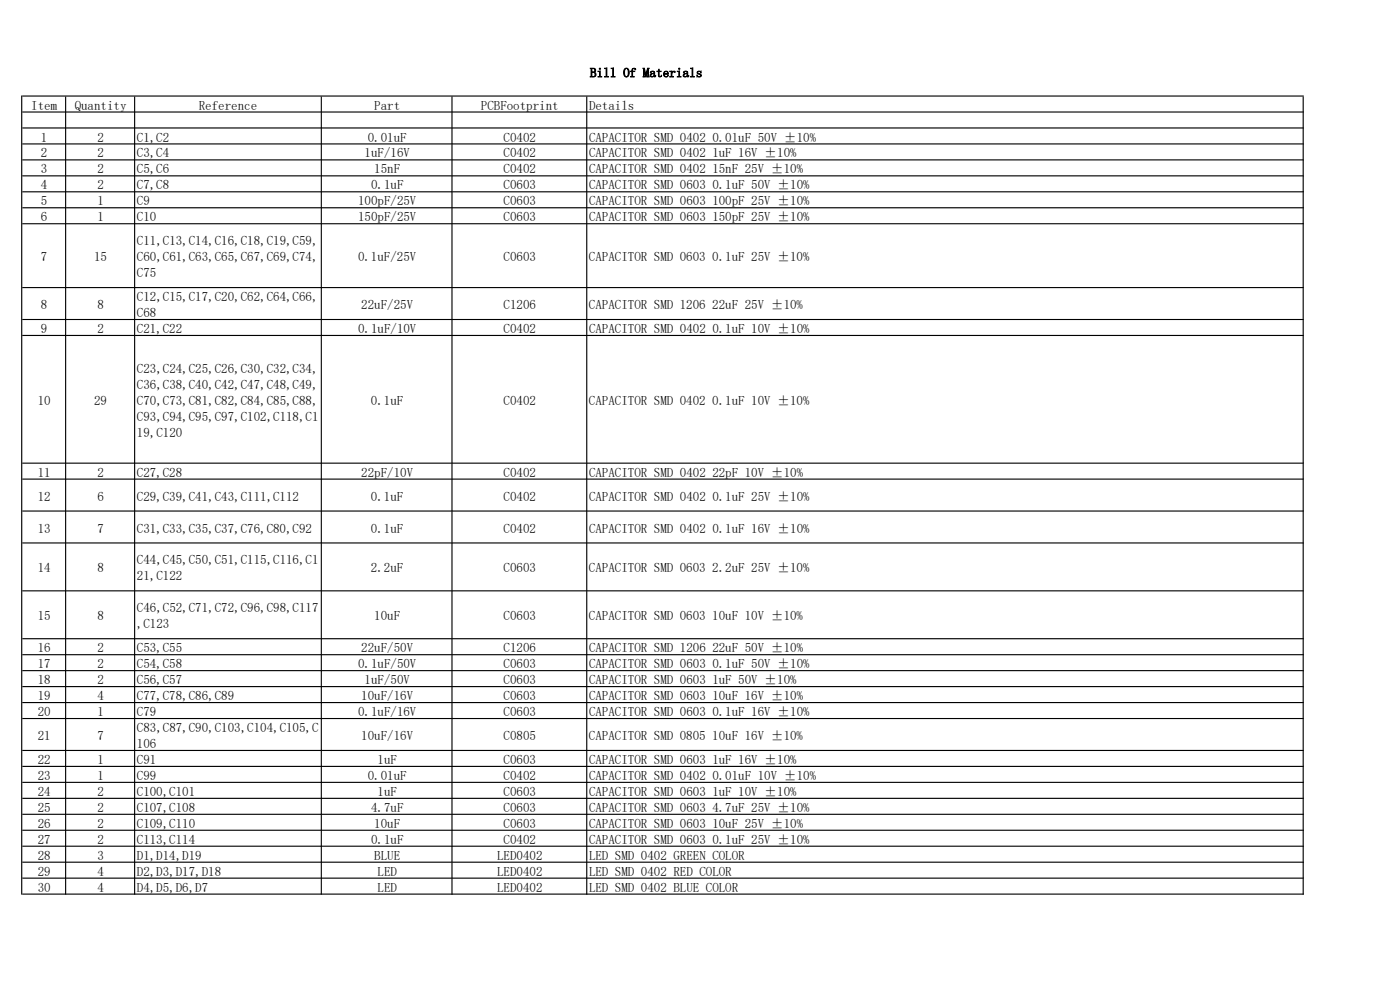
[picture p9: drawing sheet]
<svg xmlns="http://www.w3.org/2000/svg" width="420mm" height="297mm" viewBox="0 0 420 297" stroke-linecap="round" stroke-linejoin="round" font-family="sans-serif">
<defs><g id="words">
<g font-size="3.9">
<text x="177" y="23.1">Bill Of Materials</text>
<text x="9.4" y="32.9">Item</text>
<text x="22.4" y="32.9">Quantity</text>
<text x="59.6" y="32.9">Reference</text>
<text x="112.2" y="32.9">Part</text>
<text x="144.3" y="32.9">PCBFootprint</text>
<text x="176.7" y="32.9">Details</text>
<text x="12.3" y="42.4">1</text>
<text x="12.3" y="47.2">2</text>
<text x="29.2" y="42.4">2</text>
<text x="29.2" y="47.2">2</text>
<text x="41.1" y="42.4">C1,C2</text>
<text x="41.1" y="47.2">C3,C4</text>
<text x="109.4" y="47.2">1uF/16V</text>
<text x="110.3" y="42.4">0.01uF</text>
<text x="151.1" y="42.4">C0402</text>
<text x="151.1" y="47.2">C0402</text>
<text x="176.7" y="42.4">CAPACITOR SMD 0402 0.01uF 50V ±10%</text>
<text x="176.7" y="47.2">CAPACITOR SMD 0402 1uF 16V ±10%</text>
<text x="12.3" y="52">3</text>
<text x="29.2" y="52">2</text>
<text x="41.1" y="52">C5,C6</text>
<text x="112.3" y="52">15nF</text>
<text x="151.1" y="52">C0402</text>
<text x="176.7" y="52">CAPACITOR SMD 0402 15nF 25V ±10%</text>
<text x="12.3" y="56.8">4</text>
<text x="29.2" y="56.8">2</text>
<text x="41.1" y="56.8">C7,C8</text>
<text x="111.3" y="56.8">0.1uF</text>
<text x="151.1" y="56.8">C0603</text>
<text x="176.7" y="56.8">CAPACITOR SMD 0603 0.1uF 50V ±10%</text>
<text x="12.3" y="61.6">5</text>
<text x="29.2" y="61.6">1</text>
<text x="41.1" y="61.6">C9</text>
<text x="107.4" y="61.6">100pF/25V</text>
<text x="151.1" y="61.6">C0603</text>
<text x="176.7" y="61.6">CAPACITOR SMD 0603 100pF 25V ±10%</text>
<text x="12.3" y="66.3">6</text>
<text x="29.2" y="66.3">1</text>
<text x="41.1" y="66.3">C10</text>
<text x="107.4" y="66.3">150pF/25V</text>
<text x="151.1" y="66.3">C0603</text>
<text x="176.7" y="66.3">CAPACITOR SMD 0603 150pF 25V ±10%</text>
<text x="41.1" y="73.5">C11,C13,C14,C16,C18,C19,C59,</text>
<text x="12.3" y="78.3">7</text>
<text x="28.2" y="78.3">15</text>
<text x="41.1" y="78.3">C60,C61,C63,C65,C67,C69,C74,</text>
<text x="41.1" y="83.1">C75</text>
<text x="107.4" y="78.3">0.1uF/25V</text>
<text x="151.1" y="78.3">C0603</text>
<text x="176.7" y="78.3">CAPACITOR SMD 0603 0.1uF 25V ±10%</text>
<text x="12.3" y="92.6">8</text>
<text x="29.2" y="92.6">8</text>
<text x="41.1" y="90.3">C12,C15,C17,C20,C62,C64,C66,</text>
<text x="41.1" y="95">C68</text>
<text x="108.4" y="92.6">22uF/25V</text>
<text x="151.1" y="92.6">C1206</text>
<text x="176.7" y="92.6">CAPACITOR SMD 1206 22uF 25V ±10%</text>
<text x="12.3" y="99.8">9</text>
<text x="29.2" y="99.8">2</text>
<text x="41.1" y="99.8">C21,C22</text>
<text x="107.4" y="99.8">0.1uF/10V</text>
<text x="151.1" y="99.8">C0402</text>
<text x="176.7" y="99.8">CAPACITOR SMD 0402 0.1uF 10V ±10%</text>
<text x="41.1" y="111.8">C23,C24,C25,C26,C30,C32,C34,</text>
<text x="41.1" y="116.5">C36,C38,C40,C42,C47,C48,C49,</text>
<text x="11.3" y="121.3">10</text>
<text x="28.2" y="121.3">29</text>
<text x="41.1" y="121.3">C70,C73,C81,C82,C84,C85,C88,</text>
<text x="111.3" y="121.3">0.1uF</text>
<text x="151.1" y="121.3">C0402</text>
<text x="176.7" y="121.3">CAPACITOR SMD 0402 0.1uF 10V ±10%</text>
<text x="41.1" y="126.1">C93,C94,C95,C97,C102,C118,C1</text>
<text x="41.1" y="130.9">19,C120</text>
<text x="11.3" y="142.9">11</text>
<text x="29.2" y="142.9">2</text>
<text x="41.1" y="142.9">C27,C28</text>
<text x="108.4" y="142.9">22pF/10V</text>
<text x="151.1" y="142.9">C0402</text>
<text x="176.7" y="142.9">CAPACITOR SMD 0402 22pF 10V ±10%</text>
<text x="11.3" y="150">12</text>
<text x="29.2" y="150">6</text>
<text x="41.1" y="150">C29,C39,C41,C43,C111,C112</text>
<text x="111.3" y="150">0.1uF</text>
<text x="151.1" y="150">C0402</text>
<text x="176.7" y="150">CAPACITOR SMD 0402 0.1uF 25V ±10%</text>
<text x="11.3" y="159.6">13</text>
<text x="29.2" y="159.6">7</text>
<text x="41.1" y="159.6">C31,C33,C35,C37,C76,C80,C92</text>
<text x="111.3" y="159.6">0.1uF</text>
<text x="151.1" y="159.6">C0402</text>
<text x="176.7" y="159.6">CAPACITOR SMD 0402 0.1uF 16V ±10%</text>
<text x="11.3" y="171.6">14</text>
<text x="29.2" y="171.6">8</text>
<text x="41.1" y="169.2">C44,C45,C50,C51,C115,C116,C1</text>
<text x="41.1" y="173.9">21,C122</text>
<text x="111.3" y="171.6">2.2uF</text>
<text x="151.1" y="171.6">C0603</text>
<text x="176.7" y="171.6">CAPACITOR SMD 0603 2.2uF 25V ±10%</text>
<text x="11.3" y="185.9">15</text>
<text x="29.2" y="185.9">8</text>
<text x="41.1" y="183.5">C46,C52,C71,C72,C96,C98,C117</text>
<text x="112.3" y="185.9">10uF</text>
<text x="151.1" y="185.9">C0603</text>
<text x="176.7" y="185.9">CAPACITOR SMD 0603 10uF 10V ±10%</text>
<text x="41.1" y="188.3">,C123</text>
<text x="11.3" y="195.5">16</text>
<text x="29.2" y="195.5">2</text>
<text x="41.1" y="195.5">C53,C55</text>
<text x="108.4" y="195.5">22uF/50V</text>
<text x="151.1" y="195.5">C1206</text>
<text x="176.7" y="195.5">CAPACITOR SMD 1206 22uF 50V ±10%</text>
<text x="11.3" y="200.3">17</text>
<text x="29.2" y="200.3">2</text>
<text x="41.1" y="200.3">C54,C58</text>
<text x="107.4" y="200.3">0.1uF/50V</text>
<text x="151.1" y="200.3">C0603</text>
<text x="176.7" y="200.3">CAPACITOR SMD 0603 0.1uF 50V ±10%</text>
<text x="11.3" y="205.1">18</text>
<text x="11.3" y="209.8">19</text>
<text x="29.2" y="205.1">2</text>
<text x="29.2" y="209.8">4</text>
<text x="41.1" y="205.1">C56,C57</text>
<text x="41.1" y="209.8">C77,C78,C86,C89</text>
<text x="108.4" y="209.8">10uF/16V</text>
<text x="109.4" y="205.1">1uF/50V</text>
<text x="151.1" y="209.8">C0603</text>
<text x="151.1" y="205.1">C0603</text>
<text x="176.7" y="209.8">CAPACITOR SMD 0603 10uF 16V ±10%</text>
<text x="176.7" y="205.1">CAPACITOR SMD 0603 1uF 50V ±10%</text>
<text x="11.3" y="214.6">20</text>
<text x="29.2" y="214.6">1</text>
<text x="41.1" y="214.6">C79</text>
<text x="107.4" y="214.6">0.1uF/16V</text>
<text x="151.1" y="214.6">C0603</text>
<text x="176.7" y="214.6">CAPACITOR SMD 0603 0.1uF 16V ±10%</text>
<text x="11.3" y="221.8">21</text>
<text x="29.2" y="221.8">7</text>
<text x="41.1" y="219.4">C83,C87,C90,C103,C104,C105,C</text>
<text x="108.4" y="221.8">10uF/16V</text>
<text x="151.1" y="221.8">C0805</text>
<text x="176.7" y="221.8">CAPACITOR SMD 0805 10uF 16V ±10%</text>
<text x="41.1" y="224.2">106</text>
<text x="11.3" y="229">22</text>
<text x="11.3" y="233.8">23</text>
<text x="29.2" y="229">1</text>
<text x="29.2" y="233.8">1</text>
<text x="41.1" y="229">C91</text>
<text x="41.1" y="233.8">C99</text>
<text x="110.3" y="233.8">0.01uF</text>
<text x="113.3" y="229">1uF</text>
<text x="151.1" y="229">C0603</text>
<text x="151.1" y="233.8">C0402</text>
<text x="176.7" y="229">CAPACITOR SMD 0603 1uF 16V ±10%</text>
<text x="176.7" y="233.8">CAPACITOR SMD 0402 0.01uF 10V ±10%</text>
<text x="11.3" y="238.5">24</text>
<text x="29.2" y="238.5">2</text>
<text x="41.1" y="238.5">C100,C101</text>
<text x="113.3" y="238.5">1uF</text>
<text x="151.1" y="238.5">C0603</text>
<text x="176.7" y="238.5">CAPACITOR SMD 0603 1uF 10V ±10%</text>
<text x="11.3" y="243.3">25</text>
<text x="29.2" y="243.3">2</text>
<text x="41.1" y="243.3">C107,C108</text>
<text x="111.3" y="243.3">4.7uF</text>
<text x="151.1" y="243.3">C0603</text>
<text x="176.7" y="243.3">CAPACITOR SMD 0603 4.7uF 25V ±10%</text>
<text x="11.3" y="248.1">26</text>
<text x="29.2" y="248.1">2</text>
<text x="41.1" y="248.1">C109,C110</text>
<text x="112.3" y="248.1">10uF</text>
<text x="151.1" y="248.1">C0603</text>
<text x="176.7" y="248.1">CAPACITOR SMD 0603 10uF 25V ±10%</text>
<text x="11.3" y="252.9">27</text>
<text x="11.3" y="257.7">28</text>
<text x="29.2" y="252.9">2</text>
<text x="29.2" y="257.7">3</text>
<text x="41.1" y="252.9">C113,C114</text>
<text x="41.1" y="257.7">D1,D14,D19</text>
<text x="111.3" y="252.9">0.1uF</text>
<text x="112.3" y="257.7">BLUE</text>
<text x="149.1" y="257.7">LED0402</text>
<text x="151.1" y="252.9">C0402</text>
<text x="176.7" y="252.9">CAPACITOR SMD 0603 0.1uF 25V ±10%</text>
<text x="176.7" y="257.7">LED SMD 0402 GREEN COLOR</text>
<text x="11.3" y="262.5">29</text>
<text x="29.2" y="262.5">4</text>
<text x="41.1" y="262.5">D2,D3,D17,D18</text>
<text x="113.3" y="262.5">LED</text>
<text x="149.1" y="262.5">LED0402</text>
<text x="176.7" y="262.5">LED SMD 0402 RED COLOR</text>
<text x="11.3" y="267.3">30</text>
<text x="29.2" y="267.3">4</text>
<text x="41.1" y="267.3">D4,D5,D6,D7</text>
<text x="113.3" y="267.3">LED</text>
<text x="149.1" y="267.3">LED0402</text>
<text x="176.7" y="267.3">LED SMD 0402 BLUE COLOR</text>
</g>
</g></defs>
<g fill="#000">
<path d="M6.3 28.6h.4v239.5h-.4zM19.5 29h.4v239.1h-.4zM40.2 29h.4v239.1h-.4zM96.2 29h.4v239.1h-.4zM135.4 29h.4v239.1h-.4zM175.9 29h.3v239.1h-.3zM390.8 29h.3v239.1h-.3z" fill-rule="evenodd"/>
<path d="M6.7 28.6h384.4v.4h-384.4zM6.7 33.4h384.4v.3h-384.4zM6.7 38.2h384.4v.3h-384.4zM6.7 43h384.4v.3h-384.4zM6.7 47.8h384.4v.3h-384.4zM6.7 52.5h384.4v.4h-384.4zM6.7 57.3h384.4v.4h-384.4zM6.7 62.1h384.4v.3h-384.4zM6.7 66.9h384.4v.3h-384.4zM6.7 86h384.4v.4h-384.4zM6.7 95.6h384.4v.3h-384.4zM6.7 100.4h384.4v.3h-384.4zM6.7 138.6h384.4v.4h-384.4zM6.7 143.4h384.4v.4h-384.4zM6.7 153h384.4v.3h-384.4zM6.7 162.6h384.4v.3h-384.4zM6.7 176.9h384.4v.3h-384.4zM6.7 191.3h384.4v.3h-384.4zM6.7 196h384.4v.4h-384.4zM6.7 200.8h384.4v.4h-384.4zM6.7 205.6h384.4v.4h-384.4zM6.7 210.4h384.4v.3h-384.4zM6.7 215.2h384.4v.3h-384.4zM6.7 224.7h384.4v.4h-384.4zM6.7 229.5h384.4v.4h-384.4zM6.7 234.3h384.4v.4h-384.4zM6.7 239.1h384.4v.3h-384.4zM6.7 243.9h384.4v.3h-384.4zM6.7 248.7h384.4v.3h-384.4zM6.7 253.4h384.4v.4h-384.4zM6.7 258.2h384.4v.4h-384.4zM6.7 263h384.4v.4h-384.4zM6.7 267.8h384.4v.3h-384.4z" fill-rule="evenodd"/>
</g>
<use href="#words"/>
</svg>
